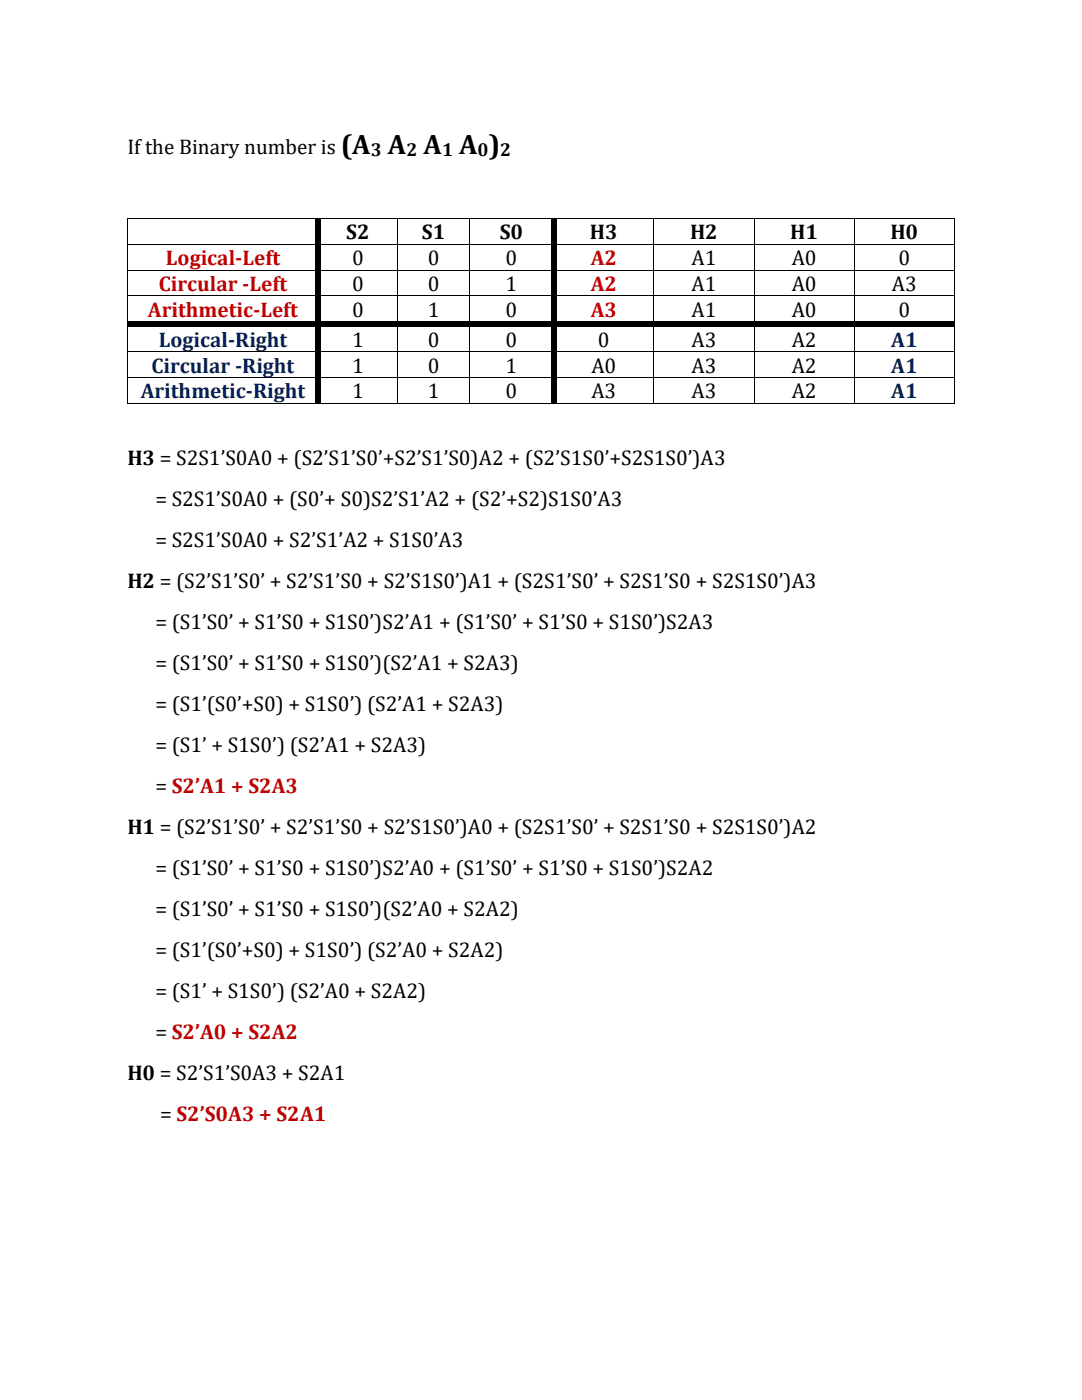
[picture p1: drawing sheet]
<svg xmlns="http://www.w3.org/2000/svg" width="216mm" height="279mm" viewBox="0 0 216 279" stroke-linecap="round" stroke-linejoin="round" font-family="sans-serif">
<defs><g id="words">
<text font-size="5.6" x="68" y="30.8">(A A A A )</text>
<g font-size="4.2">
<text x="25.4" y="30.8">If the Binary number is</text>
<text x="69.1" y="47.8">S2</text>
<text x="84.2" y="47.8">S1</text>
<text x="99.7" y="47.8">S0</text>
<text x="117.7" y="47.8">H3</text>
<text x="137.7" y="47.8">H2</text>
<text x="157.7" y="47.8">H1</text>
<text x="177.7" y="47.8">H0</text>
<text x="70.3" y="52.9">0</text>
<text x="85.4" y="52.9">0</text>
<text x="100.9" y="52.9">0</text>
<text x="138" y="52.9">A1</text>
<text x="158" y="52.9">A0</text>
<text x="179.3" y="52.9">0</text>
<text x="70.3" y="58">0</text>
<text x="85.4" y="58">0</text>
<text x="100.9" y="58">1</text>
<text x="138" y="58">A1</text>
<text x="158" y="58">A0</text>
<text x="178" y="58">A3</text>
<text x="70.3" y="63.2">0</text>
<text x="85.4" y="63.2">1</text>
<text x="100.9" y="63.2">0</text>
<text x="138" y="63.2">A1</text>
<text x="158" y="63.2">A0</text>
<text x="179.3" y="63.2">0</text>
<text x="70.3" y="69.2">1</text>
<text x="85.4" y="69.2">0</text>
<text x="100.9" y="69.2">0</text>
<text x="119.3" y="69.2">0</text>
<text x="138" y="69.2">A3</text>
<text x="158" y="69.2">A2</text>
<text x="70.3" y="74.3">1</text>
<text x="85.4" y="74.3">0</text>
<text x="100.9" y="74.3">1</text>
<text x="118" y="74.3">A0</text>
<text x="138" y="74.3">A3</text>
<text x="158" y="74.3">A2</text>
<text x="70.3" y="79.5">1</text>
<text x="85.4" y="79.5">1</text>
<text x="100.9" y="79.5">0</text>
<text x="118" y="79.5">A3</text>
<text x="138" y="79.5">A3</text>
<text x="158" y="79.5">A2</text>
<text x="25.4" y="92.8">H3 = S2S1’S0A0 + (S2’S1’S0’+S2’S1’S0)A2 + (S2’S1S0’+S2S1S0’)A3</text>
<text x="31" y="101">= S2S1’S0A0 + (S0’+ S0)S2’S1’A2 + (S2’+S2)S1S0’A3</text>
<text x="31" y="109.2">= S2S1’S0A0 + S2’S1’A2 + S1S0’A3</text>
<text x="25.4" y="117.3">H2 = (S2’S1’S0’ + S2’S1’S0 + S2’S1S0’)A1 + (S2S1’S0’ + S2S1’S0 + S2S1S0’)A3</text>
<text x="31" y="125.5">= (S1’S0’ + S1’S0 + S1S0’)S2’A1 + (S1’S0’ + S1’S0 + S1S0’)S2A3</text>
<text x="31" y="133.7">= (S1’S0’ + S1’S0 + S1S0’)(S2’A1 + S2A3)</text>
<text x="31" y="141.9">= (S1’(S0’+S0) + S1S0’) (S2’A1 + S2A3)</text>
<text x="31" y="150.1">= (S1’ + S1S0’) (S2’A1 + S2A3)</text>
<text x="31" y="158.2">= S2’A1 + S2A3</text>
<text x="25.4" y="166.4">H1 = (S2’S1’S0’ + S2’S1’S0 + S2’S1S0’)A0 + (S2S1’S0’ + S2S1’S0 + S2S1S0’)A2</text>
<text x="31" y="174.6">= (S1’S0’ + S1’S0 + S1S0’)S2’A0 + (S1’S0’ + S1’S0 + S1S0’)S2A2</text>
<text x="31" y="182.8">= (S1’S0’ + S1’S0 + S1S0’)(S2’A0 + S2A2)</text>
<text x="31" y="190.9">= (S1’(S0’+S0) + S1S0’) (S2’A0 + S2A2)</text>
<text x="31" y="199.1">= (S1’ + S1S0’) (S2’A0 + S2A2)</text>
<text x="31" y="207.3">= S2’A0 + S2A2</text>
<text x="25.4" y="215.5">H0 = S2’S1’S0A3 + S2A1</text>
<text x="31.9" y="223.6">= S2’S0A3 + S2A1</text>
</g>
<g font-size="4.2" fill="#c00000">
<text x="33.1" y="52.9">Logical-Left</text>
<text x="117.9" y="52.9">A2</text>
<text x="31.7" y="58">Circular -Left</text>
<text x="117.9" y="58">A2</text>
<text x="29.5" y="63.2">Arithmetic-Left</text>
<text x="117.9" y="63.2">A3</text>
</g>
<g font-size="4.2" fill="#002060">
<text x="31.7" y="69.2">Logical-Right</text>
<text x="177.8" y="69.2">A1</text>
<text x="30.2" y="74.3">Circular -Right</text>
<text x="177.8" y="74.3">A1</text>
<text x="28.1" y="79.5">Arithmetic-Right</text>
<text x="177.8" y="79.5">A1</text>
</g>
<g font-size="3.7">
<text x="74" y="31.1">3</text>
<text x="81.1" y="31.1">2</text>
<text x="88.2" y="31.1">1</text>
<text x="95.3" y="31.1">0</text>
<text x="99.8" y="31.1">2</text>
</g>
</g></defs>
<g fill="#000">
<path d="M25.4 43.6h.2v.1h-.2z" fill-rule="evenodd"/>
<path d="M25.4 43.6h.2v.1h-.2z" fill-rule="evenodd"/>
<path d="M25.4 48.7h.2v.2h-.2z" fill-rule="evenodd"/>
<path d="M25.4 53.8h.2v.2h-.2z" fill-rule="evenodd"/>
<path d="M25.4 59h.2v.1h-.2z" fill-rule="evenodd"/>
<path d="M63 43.6h.1v.1h-.1z" fill-rule="evenodd"/>
<path d="M63 43.7h1v5h-1z" fill-rule="evenodd"/>
<path d="M63 48.7h1v.2h-1z" fill-rule="evenodd"/>
<path d="M63 48.9h1v4.9h-1z" fill-rule="evenodd"/>
<path d="M63 53.8h1v.2h-1z" fill-rule="evenodd"/>
<path d="M63 54h1v5h-1z" fill-rule="evenodd"/>
<path d="M63 59h1v.1h-1z" fill-rule="evenodd"/>
<path d="M79.3 43.6h.2v.1h-.2z" fill-rule="evenodd"/>
<path d="M79.3 48.7h.2v.2h-.2z" fill-rule="evenodd"/>
<path d="M79.3 53.8h.2v.2h-.2z" fill-rule="evenodd"/>
<path d="M79.3 59h.2v.1h-.2z" fill-rule="evenodd"/>
<path d="M93.6 43.6h.2v.1h-.2z" fill-rule="evenodd"/>
<path d="M93.6 48.7h.2v.2h-.2z" fill-rule="evenodd"/>
<path d="M93.6 53.8h.2v.2h-.2z" fill-rule="evenodd"/>
<path d="M93.6 59h.2v.1h-.2z" fill-rule="evenodd"/>
<path d="M110 43.6h.1v.1h-.1z" fill-rule="evenodd"/>
<path d="M110 43.7h1v5h-1z" fill-rule="evenodd"/>
<path d="M110 48.7h1v.2h-1z" fill-rule="evenodd"/>
<path d="M110 48.9h1v4.9h-1z" fill-rule="evenodd"/>
<path d="M110 53.8h1v.2h-1z" fill-rule="evenodd"/>
<path d="M110 54h1v5h-1z" fill-rule="evenodd"/>
<path d="M110 59h1v.1h-1z" fill-rule="evenodd"/>
<path d="M130.4 43.6h.2v.1h-.2z" fill-rule="evenodd"/>
<path d="M130.4 48.7h.2v.2h-.2z" fill-rule="evenodd"/>
<path d="M130.4 53.8h.2v.2h-.2z" fill-rule="evenodd"/>
<path d="M130.4 59h.2v.1h-.2z" fill-rule="evenodd"/>
<path d="M150.4 43.6h.2v.1h-.2z" fill-rule="evenodd"/>
<path d="M150.4 48.7h.2v.2h-.2z" fill-rule="evenodd"/>
<path d="M150.4 53.8h.2v.2h-.2z" fill-rule="evenodd"/>
<path d="M150.4 59h.2v.1h-.2z" fill-rule="evenodd"/>
<path d="M170.4 43.6h.2v.1h-.2z" fill-rule="evenodd"/>
<path d="M170.4 48.7h.2v.2h-.2z" fill-rule="evenodd"/>
<path d="M170.4 53.8h.2v.2h-.2z" fill-rule="evenodd"/>
<path d="M170.4 59h.2v.1h-.2z" fill-rule="evenodd"/>
<path d="M190.4 43.6h.1v.1h-.1z" fill-rule="evenodd"/>
<path d="M190.4 43.6h.1v.1h-.1z" fill-rule="evenodd"/>
<path d="M190.4 48.7h.1v.2h-.1z" fill-rule="evenodd"/>
<path d="M190.4 53.8h.1v.2h-.1z" fill-rule="evenodd"/>
<path d="M190.4 59h.1v.1h-.1z" fill-rule="evenodd"/>
<path d="M25.4 64.1h.2v1.1h-.2z" fill-rule="evenodd"/>
<path d="M25.4 70.1h.2v.2h-.2z" fill-rule="evenodd"/>
<path d="M25.4 75.3h.2v.1h-.2z" fill-rule="evenodd"/>
<path d="M25.6 64.1h37.4v1.1h-37.4z" fill-rule="evenodd"/>
<path d="M63 59.1h1v5h-1z" fill-rule="evenodd"/>
<path d="M63 64.1h1v1.1h-1z" fill-rule="evenodd"/>
<path d="M63 65.2h1v4.9h-1z" fill-rule="evenodd"/>
<path d="M63 70.1h1v.2h-1z" fill-rule="evenodd"/>
<path d="M63 70.3h1v5h-1z" fill-rule="evenodd"/>
<path d="M63 75.3h1v.1h-1z" fill-rule="evenodd"/>
<path d="M64 64.1h15.3v1.1h-15.3z" fill-rule="evenodd"/>
<path d="M79.3 64.1h1.1v1.1h-1.1z" fill-rule="evenodd"/>
<path d="M79.3 70.1h.2v.2h-.2z" fill-rule="evenodd"/>
<path d="M79.3 75.3h.2v.1h-.2z" fill-rule="evenodd"/>
<path d="M80.4 64.1h13.2v1.1h-13.2z" fill-rule="evenodd"/>
<path d="M93.6 64.1h1.1v1.1h-1.1z" fill-rule="evenodd"/>
<path d="M93.6 70.1h.2v.2h-.2z" fill-rule="evenodd"/>
<path d="M93.6 75.3h.2v.1h-.2z" fill-rule="evenodd"/>
<path d="M94.7 64.1h15.3v1.1h-15.3z" fill-rule="evenodd"/>
<path d="M110 59.1h1v5h-1z" fill-rule="evenodd"/>
<path d="M110 64.1h1v1.1h-1z" fill-rule="evenodd"/>
<path d="M110 65.2h1v4.9h-1z" fill-rule="evenodd"/>
<path d="M110 70.1h1v.2h-1z" fill-rule="evenodd"/>
<path d="M110 70.3h1v5h-1z" fill-rule="evenodd"/>
<path d="M110 75.3h1v.1h-1z" fill-rule="evenodd"/>
<path d="M111 64.1h19.4v1.1h-19.4z" fill-rule="evenodd"/>
<path d="M130.4 64.1h1.1v1.1h-1.1z" fill-rule="evenodd"/>
<path d="M130.4 70.1h.2v.2h-.2z" fill-rule="evenodd"/>
<path d="M130.4 75.3h.2v.1h-.2z" fill-rule="evenodd"/>
<path d="M131.5 64.1h18.9v1.1h-18.9z" fill-rule="evenodd"/>
<path d="M150.4 64.1h1.1v1.1h-1.1z" fill-rule="evenodd"/>
<path d="M150.4 70.1h.2v.2h-.2z" fill-rule="evenodd"/>
<path d="M150.4 75.3h.2v.1h-.2z" fill-rule="evenodd"/>
<path d="M151.5 64.1h18.9v1.1h-18.9z" fill-rule="evenodd"/>
<path d="M170.4 64.1h1v1.1h-1z" fill-rule="evenodd"/>
<path d="M170.4 70.1h.2v.2h-.2z" fill-rule="evenodd"/>
<path d="M170.4 75.3h.2v.1h-.2z" fill-rule="evenodd"/>
<path d="M171.4 64.1h19v1.1h-19z" fill-rule="evenodd"/>
<path d="M190.4 64.1h.1v1.1h-.1z" fill-rule="evenodd"/>
<path d="M190.4 70.1h.1v.2h-.1z" fill-rule="evenodd"/>
<path d="M190.4 75.3h.1v.1h-.1z" fill-rule="evenodd"/>
<path d="M25.4 80.4h.2v.2h-.2z" fill-rule="evenodd"/>
<path d="M25.4 80.4h.2v.2h-.2z" fill-rule="evenodd"/>
<path d="M63 75.4h1v5h-1z" fill-rule="evenodd"/>
<path d="M63 80.4h.1v.2h-.1z" fill-rule="evenodd"/>
<path d="M79.3 80.4h.2v.2h-.2z" fill-rule="evenodd"/>
<path d="M93.6 80.4h.2v.2h-.2z" fill-rule="evenodd"/>
<path d="M110 75.4h1v5h-1z" fill-rule="evenodd"/>
<path d="M110 80.4h.1v.2h-.1z" fill-rule="evenodd"/>
<path d="M130.4 80.4h.2v.2h-.2z" fill-rule="evenodd"/>
<path d="M150.4 80.4h.2v.2h-.2z" fill-rule="evenodd"/>
<path d="M170.4 80.4h.2v.2h-.2z" fill-rule="evenodd"/>
<path d="M190.4 80.4h.1v.2h-.1z" fill-rule="evenodd"/>
<path d="M190.4 80.4h.1v.2h-.1z" fill-rule="evenodd"/>
</g>
<g fill="none" stroke="#000" stroke-width=".2">
<path d="M25.5 43.7v5M25.5 48.9v4.9M25.5 54v5M25.5 59.1v5M25.6 43.7h37.4M25.6 48.8h37.4M25.6 53.9h37.4M25.6 59.1h37.4M63.1 43.7h16.2M64 48.8h15.3M64 53.9h15.3M64 59.1h15.3"/>
<path d="M79.4 43.7v5M79.4 48.9v4.9M79.4 54v5M79.4 59.1v5M79.5 43.7h14.1M79.5 48.8h14.1M79.5 53.9h14.1M79.5 59.1h14.1M93.7 43.7v5M93.7 48.9v4.9M93.7 54v5M93.7 59.1v5"/>
<path d="M93.8 43.7h16.2M93.8 48.8h16.2M93.8 53.9h16.2M93.8 59.1h16.2M110.1 43.7h20.3M111 48.8h19.4M111 53.9h19.4M111 59.1h19.4M130.5 43.7v5M130.5 48.9v4.9M130.5 54v5M130.5 59.1v5"/>
<path d="M130.6 43.7h19.8M130.6 48.8h19.8M130.6 53.9h19.8M130.6 59.1h19.8M150.5 43.7v5M150.5 48.9v4.9M150.5 54v5M150.5 59.1v5M150.6 43.7h19.8M150.6 48.8h19.8M150.6 53.9h19.8M150.6 59.1h19.8"/>
<path d="M170.5 43.7v5M170.5 48.9v4.9M170.5 54v5M170.5 59.1v5M170.6 43.7h19.8M170.6 48.8h19.8M170.6 53.9h19.8M170.6 59.1h19.8M190.5 43.7v5M190.5 48.9v4.9M190.5 54v5M190.5 59.1v5"/>
<path d="M25.5 65.2v4.9M25.5 70.3v5M25.5 75.4v5M25.6 70.2h37.4M25.6 75.4h37.4M64 70.2h15.3M64 75.4h15.3M79.4 65.2v4.9M79.4 70.3v5M79.4 75.4v5M79.5 70.2h14.1M79.5 75.4h14.1"/>
<path d="M93.7 65.2v4.9M93.7 70.3v5M93.7 75.4v5M93.8 70.2h16.2M93.8 75.4h16.2M111 70.2h19.4M111 75.4h19.4M130.5 65.2v4.9M130.5 70.3v5M130.5 75.4v5M130.6 70.2h19.8M130.6 75.4h19.8"/>
<path d="M150.5 65.2v4.9M150.5 70.3v5M150.5 75.4v5M150.6 70.2h19.8M150.6 75.4h19.8M170.5 65.2v4.9M170.5 70.3v5M170.5 75.4v5M170.6 70.2h19.8M170.6 75.4h19.8M190.5 65.2v4.9M190.5 70.3v5"/>
<path d="M190.5 75.4v5M25.6 80.5h37.4M63.1 80.5h16.2M79.5 80.5h14.1M93.8 80.5h16.2M110.1 80.5h20.3M130.6 80.5h19.8M150.6 80.5h19.8M170.6 80.5h19.8"/>
</g>
<use href="#words"/>
</svg>
